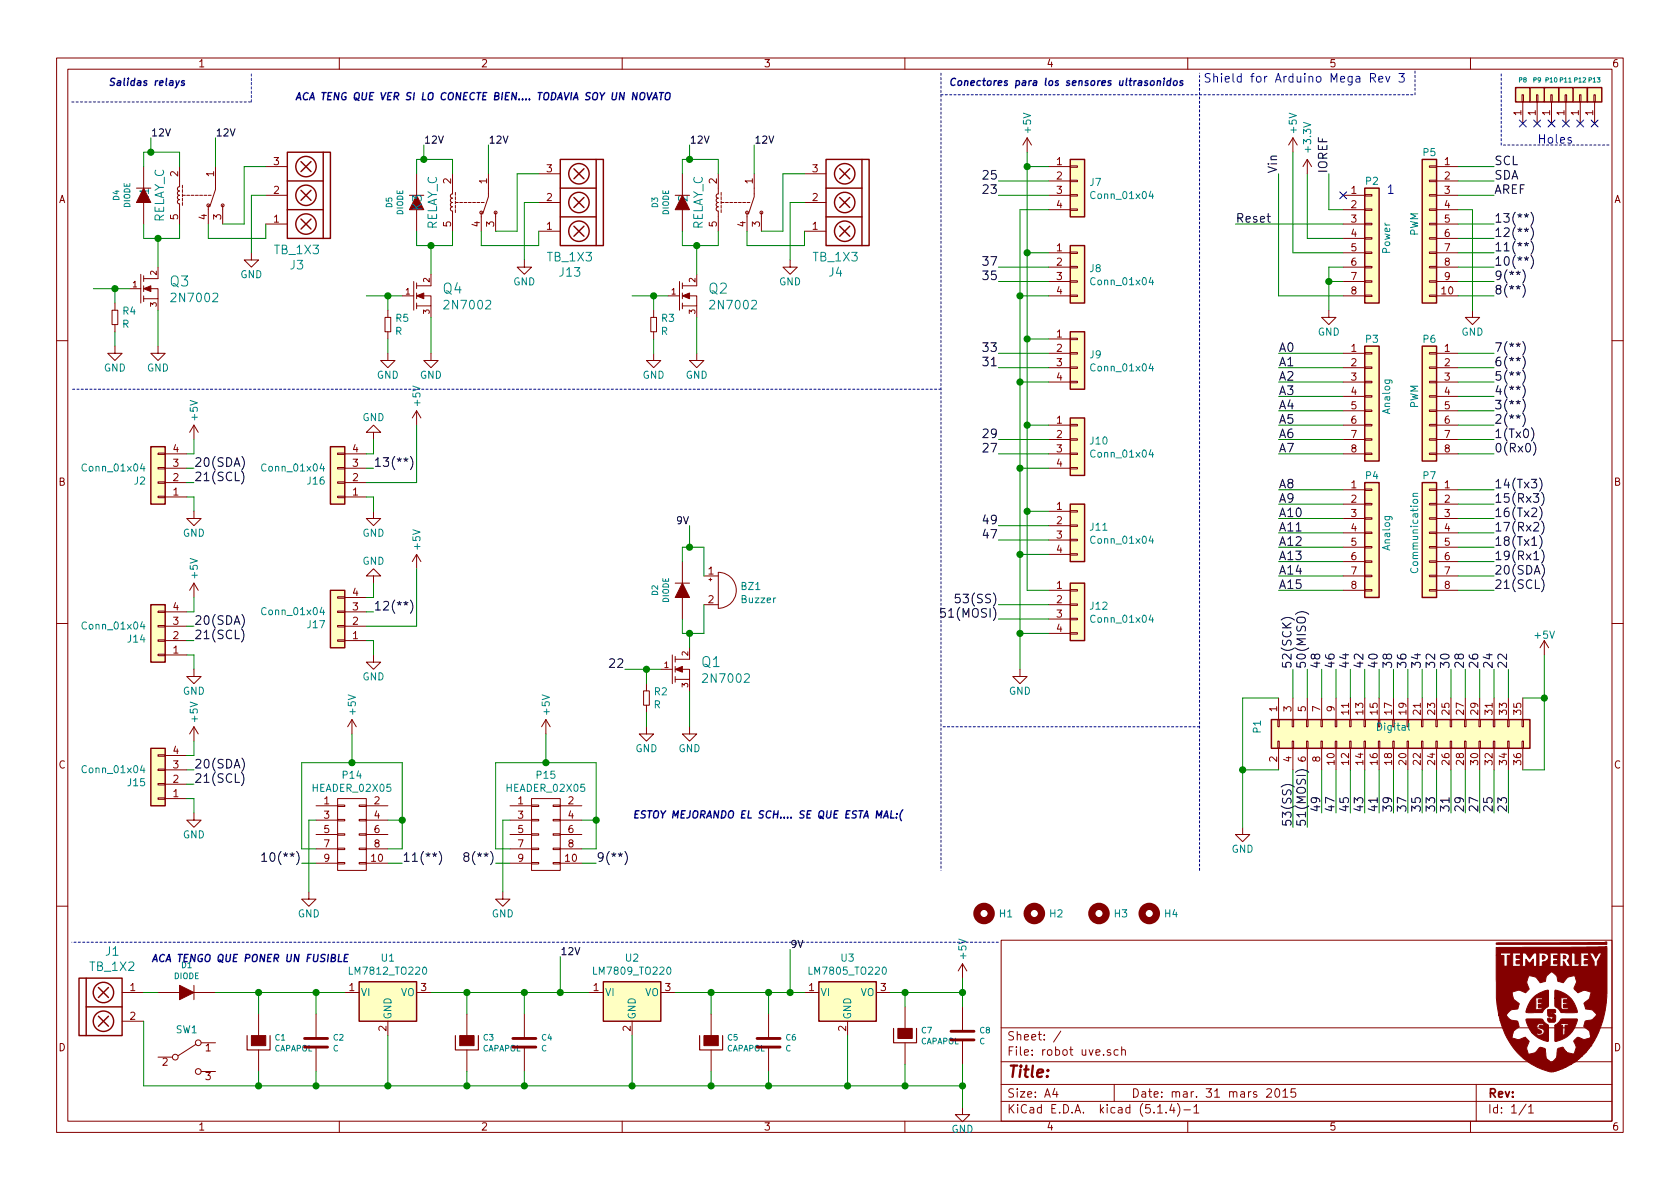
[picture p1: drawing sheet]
<svg xmlns="http://www.w3.org/2000/svg" width="297mm" height="210mm" viewBox="0 0 297 210" stroke-linecap="round" stroke-linejoin="round" font-family="sans-serif">
<defs><g id="words">
<text font-size="2.8" fill="#840000" x="178" y="190.5">Title:</text>
<g font-size="2.5" fill="#008484">
<text x="30.1" y="50.7">Q3</text>
<text x="78.4" y="51.9">Q4</text>
<text x="125.3" y="51.9">Q2</text>
<text x="124.1" y="118">Q1</text>
</g>
<g font-size="2.1" fill="#0000c2">
<text x="212.7" y="14.6">Shield for Arduino Mega Rev 3</text>
<text x="271.8" y="25.4">Holes</text>
<text x="245.1" y="34.3">1</text>
</g>
<g font-size="2.1">
<text x="264.2" y="29.2">SCL</text>
<text x="174.2" y="34.3">23</text>
<text x="174.2" y="31.7">25</text>
<text x="225.8" y="30.7" transform="rotate(-90 225.8 30.7)">Vin</text>
<text x="234.7" y="30.7" transform="rotate(-90 234.7 30.7)">IOREF</text>
<text x="264.2" y="31.7">SDA</text>
<text x="264.2" y="34.3">AREF</text>
<text x="218.4" y="39.4">Reset</text>
<text x="264.2" y="39.4">13(**)</text>
<text x="264.2" y="41.9">12(**)</text>
<text x="174.2" y="47">37</text>
<text x="264.2" y="44.4">11(**)</text>
<text x="264.2" y="47">10(**)</text>
<text x="174.2" y="49.5">35</text>
<text x="264.2" y="49.5">9(**)</text>
<text x="264.2" y="52.1">8(**)</text>
<text x="174.2" y="62.2">33</text>
<text x="174.2" y="64.8">31</text>
<text x="226.1" y="62.2">A0</text>
<text x="226.1" y="64.8">A1</text>
<text x="264.2" y="62.2">7(**)</text>
<text x="264.2" y="64.8">6(**)</text>
<text x="226.1" y="69.8">A3</text>
<text x="226.1" y="67.3">A2</text>
<text x="264.2" y="67.3">5(**)</text>
<text x="264.2" y="69.8">4(**)</text>
<text x="174.2" y="77.5">29</text>
<text x="226.1" y="77.5">A6</text>
<text x="226.1" y="74.9">A5</text>
<text x="226.1" y="72.4">A4</text>
<text x="264.2" y="77.5">1(Tx0)</text>
<text x="264.2" y="74.9">2(**)</text>
<text x="264.2" y="72.4">3(**)</text>
<text x="34.3" y="82.5">20(SDA)</text>
<text x="66" y="82.5">13(**)</text>
<text x="174.2" y="80">27</text>
<text x="226.1" y="80">A7</text>
<text x="264.2" y="80">0(Rx0)</text>
<text x="34.3" y="85.1">21(SCL)</text>
<text x="226.1" y="88.9">A9</text>
<text x="226.1" y="86.4">A8</text>
<text x="264.2" y="88.9">15(Rx3)</text>
<text x="264.2" y="86.4">14(Tx3)</text>
<text x="174.2" y="95.2">47</text>
<text x="174.2" y="92.7">49</text>
<text x="226.1" y="91.4">A10</text>
<text x="226.1" y="94">A11</text>
<text x="264.2" y="94">17(Rx2)</text>
<text x="264.2" y="91.4">16(Tx2)</text>
<text x="226.1" y="96.5">A12</text>
<text x="226.1" y="99.1">A13</text>
<text x="226.1" y="101.6">A14</text>
<text x="264.2" y="101.6">20(SDA)</text>
<text x="264.2" y="99.1">19(Rx1)</text>
<text x="264.2" y="96.5">18(Tx1)</text>
<text x="66" y="107.9">12(**)</text>
<text x="169.9" y="106.7">53(SS)</text>
<text x="226.1" y="104.1">A15</text>
<text x="264.2" y="104.1">21(SCL)</text>
<text x="34.3" y="113">21(SCL)</text>
<text x="34.3" y="110.5">20(SDA)</text>
<text x="167.3" y="109.2">51(MOSI)</text>
<text x="108.1" y="118.1">22</text>
<text x="228.3" y="118.4" transform="rotate(-90 228.3 118.4)">52(SCK)</text>
<text x="230.9" y="118.4" transform="rotate(-90 230.9 118.4)">50(MISO)</text>
<text x="233.4" y="118.4" transform="rotate(-90 233.4 118.4)">48</text>
<text x="236" y="118.4" transform="rotate(-90 236 118.4)">46</text>
<text x="238.5" y="118.4" transform="rotate(-90 238.5 118.4)">44</text>
<text x="241" y="118.4" transform="rotate(-90 241 118.4)">42</text>
<text x="243.6" y="118.4" transform="rotate(-90 243.6 118.4)">40</text>
<text x="246.1" y="118.4" transform="rotate(-90 246.1 118.4)">38</text>
<text x="248.7" y="118.4" transform="rotate(-90 248.7 118.4)">36</text>
<text x="251.2" y="118.4" transform="rotate(-90 251.2 118.4)">34</text>
<text x="253.7" y="118.4" transform="rotate(-90 253.7 118.4)">32</text>
<text x="256.3" y="118.4" transform="rotate(-90 256.3 118.4)">30</text>
<text x="258.8" y="118.4" transform="rotate(-90 258.8 118.4)">28</text>
<text x="261.4" y="118.4" transform="rotate(-90 261.4 118.4)">26</text>
<text x="263.9" y="118.4" transform="rotate(-90 263.9 118.4)">24</text>
<text x="266.4" y="118.4" transform="rotate(-90 266.4 118.4)">22</text>
<text x="34.3" y="135.9">20(SDA)</text>
<text x="34.3" y="138.4">21(SCL)</text>
<text x="233.4" y="143.8" transform="rotate(-90 233.4 143.8)">49</text>
<text x="236" y="143.8" transform="rotate(-90 236 143.8)">47</text>
<text x="238.5" y="143.8" transform="rotate(-90 238.5 143.8)">45</text>
<text x="241" y="143.8" transform="rotate(-90 241 143.8)">43</text>
<text x="243.6" y="143.8" transform="rotate(-90 243.6 143.8)">41</text>
<text x="246.1" y="143.8" transform="rotate(-90 246.1 143.8)">39</text>
<text x="248.7" y="143.8" transform="rotate(-90 248.7 143.8)">37</text>
<text x="251.2" y="143.8" transform="rotate(-90 251.2 143.8)">35</text>
<text x="253.7" y="143.8" transform="rotate(-90 253.7 143.8)">33</text>
<text x="256.3" y="143.8" transform="rotate(-90 256.3 143.8)">31</text>
<text x="258.8" y="143.8" transform="rotate(-90 258.8 143.8)">29</text>
<text x="261.4" y="143.8" transform="rotate(-90 261.4 143.8)">27</text>
<text x="263.9" y="143.8" transform="rotate(-90 263.9 143.8)">25</text>
<text x="266.4" y="143.8" transform="rotate(-90 266.4 143.8)">23</text>
<text x="228.3" y="146.3" transform="rotate(-90 228.3 146.3)">53(SS)</text>
<text x="230.9" y="146.3" transform="rotate(-90 230.9 146.3)">51(MOSI)</text>
<text x="47.9" y="152.4">10(**)</text>
<text x="71.1" y="152.4">11(**)</text>
<text x="83.4" y="152.4">8(**)</text>
<text x="105.4" y="152.4">9(**)</text>
</g>
<g font-size="2.1" fill="#840000">
<text x="26.3" y="35.9" transform="rotate(-90 26.3 35.9)">K1</text>
<text x="121.6" y="37.2" transform="rotate(-90 121.6 37.2)">K2</text>
<text x="178" y="184">Sheet: /</text>
<text x="178" y="186.7">File: robot uve.sch</text>
<text x="178" y="196.9">KiCad E.D.A. kicad (5.1.4)-1</text>
<text x="178" y="194.1">Size: A4</text>
<text x="200" y="194.1">Date: mar. 31 mars 2015</text>
<text x="263" y="194.1">Rev:</text>
<text x="263" y="196.9">Id: 1/1</text>
</g>
<g font-size="2.1" fill="#008484">
<text x="29" y="39.5" transform="rotate(-90 29 39.5)">RELAY_C</text>
<text x="74.6" y="37.2" transform="rotate(-90 74.6 37.2)">K3</text>
<text x="77.3" y="40.8" transform="rotate(-90 77.3 40.8)">RELAY_C</text>
<text x="124.3" y="40.8" transform="rotate(-90 124.3 40.8)">RELAY_C</text>
<text x="48.6" y="45">TB_1X3</text>
<text x="51.3" y="47.6">J3</text>
<text x="96.9" y="46.2">TB_1X3</text>
<text x="143.9" y="46.2">TB_1X3</text>
<text x="30.7" y="53.4">2N7002</text>
<text x="99" y="48.9">J13</text>
<text x="146.6" y="48.9">J4</text>
<text x="78.9" y="54.7">2N7002</text>
<text x="125.9" y="54.7">2N7002</text>
<text x="124.7" y="120.7">2N7002</text>
<text x="16" y="171.7">TB_1X2</text>
<text x="18.7" y="169">J1</text>
</g>
<g font-size="1.8" fill="#840000">
<text x="35" y="11.9">1</text>
<text x="85" y="11.9">2</text>
<text x="135" y="11.9">3</text>
<text x="185" y="11.9">4</text>
<text x="235" y="11.9">5</text>
<text x="285" y="11.9">6</text>
<text x="269" y="20.4" transform="rotate(-90 269 20.4)">1</text>
<text x="271.5" y="20.4" transform="rotate(-90 271.5 20.4)">1</text>
<text x="274.1" y="20.4" transform="rotate(-90 274.1 20.4)">1</text>
<text x="276.6" y="20.4" transform="rotate(-90 276.6 20.4)">1</text>
<text x="279.1" y="20.4" transform="rotate(-90 279.1 20.4)">1</text>
<text x="281.7" y="20.4" transform="rotate(-90 281.7 20.4)">1</text>
<text x="48.4" y="29.2">3</text>
<text x="186.8" y="29.2">1</text>
<text x="255.4" y="29.2">1</text>
<text x="10.4" y="35.9">A</text>
<text x="31.5" y="31.2" transform="rotate(-90 31.5 31.2)">2</text>
<text x="37.8" y="31.2" transform="rotate(-90 37.8 31.2)">1</text>
<text x="48.4" y="34.3">2</text>
<text x="79.8" y="32.5" transform="rotate(-90 79.8 32.5)">2</text>
<text x="86.1" y="32.5" transform="rotate(-90 86.1 32.5)">1</text>
<text x="96.7" y="35.6">2</text>
<text x="96.7" y="30.5">3</text>
<text x="126.7" y="32.5" transform="rotate(-90 126.7 32.5)">2</text>
<text x="133.1" y="32.5" transform="rotate(-90 133.1 32.5)">1</text>
<text x="143.7" y="35.6">2</text>
<text x="143.7" y="30.5">3</text>
<text x="186.8" y="31.7">2</text>
<text x="186.8" y="34.3">3</text>
<text x="238.9" y="34.3">1</text>
<text x="255.4" y="31.7">2</text>
<text x="255.4" y="34.3">3</text>
<text x="285.4" y="35.9">A</text>
<text x="31.5" y="38.8" transform="rotate(-90 31.5 38.8)">5</text>
<text x="36.6" y="38.8" transform="rotate(-90 36.6 38.8)">4</text>
<text x="39.1" y="38.8" transform="rotate(-90 39.1 38.8)">3</text>
<text x="48.4" y="39.4">1</text>
<text x="79.8" y="40.1" transform="rotate(-90 79.8 40.1)">5</text>
<text x="84.8" y="40.1" transform="rotate(-90 84.8 40.1)">4</text>
<text x="87.4" y="40.1" transform="rotate(-90 87.4 40.1)">3</text>
<text x="96.7" y="40.6">1</text>
<text x="126.7" y="40.1" transform="rotate(-90 126.7 40.1)">5</text>
<text x="131.8" y="40.1" transform="rotate(-90 131.8 40.1)">4</text>
<text x="134.4" y="40.1" transform="rotate(-90 134.4 40.1)">3</text>
<text x="143.7" y="40.6">1</text>
<text x="186.8" y="36.8">4</text>
<text x="238.9" y="36.8">2</text>
<text x="238.9" y="39.4">3</text>
<text x="238.9" y="41.9">4</text>
<text x="255.4" y="36.8">4</text>
<text x="255.4" y="39.4">5</text>
<text x="255.4" y="41.9">6</text>
<text x="186.8" y="44.4">1</text>
<text x="186.8" y="47">2</text>
<text x="238.9" y="44.4">5</text>
<text x="238.9" y="47">6</text>
<text x="255.4" y="44.4">7</text>
<text x="255.4" y="47">8</text>
<text x="186.8" y="49.5">3</text>
<text x="186.8" y="52.1">4</text>
<text x="238.9" y="49.5">7</text>
<text x="238.9" y="52.1">8</text>
<text x="254.9" y="52.1">10</text>
<text x="255.4" y="49.5">9</text>
<text x="186.8" y="59.7">1</text>
<text x="186.8" y="62.2">2</text>
<text x="186.8" y="64.8">3</text>
<text x="238.9" y="62.2">1</text>
<text x="238.9" y="64.8">2</text>
<text x="255.4" y="62.2">1</text>
<text x="255.4" y="64.8">2</text>
<text x="186.8" y="67.3">4</text>
<text x="238.9" y="67.3">3</text>
<text x="238.9" y="69.8">4</text>
<text x="255.4" y="67.3">3</text>
<text x="255.4" y="69.8">4</text>
<text x="186.8" y="74.9">1</text>
<text x="186.8" y="77.5">2</text>
<text x="238.9" y="72.4">5</text>
<text x="238.9" y="74.9">6</text>
<text x="238.9" y="77.5">7</text>
<text x="255.4" y="72.4">5</text>
<text x="255.4" y="74.9">6</text>
<text x="255.4" y="77.5">7</text>
<text x="30.6" y="82.5">3</text>
<text x="30.6" y="80">4</text>
<text x="62.4" y="82.5">3</text>
<text x="62.4" y="80">4</text>
<text x="186.8" y="80">3</text>
<text x="186.8" y="82.5">4</text>
<text x="238.9" y="80">8</text>
<text x="255.4" y="80">8</text>
<text x="10.4" y="85.9">B</text>
<text x="30.6" y="87.6">1</text>
<text x="30.6" y="85.1">2</text>
<text x="62.4" y="87.6">1</text>
<text x="62.4" y="85.1">2</text>
<text x="238.9" y="86.4">1</text>
<text x="238.9" y="88.9">2</text>
<text x="255.4" y="86.4">1</text>
<text x="255.4" y="88.9">2</text>
<text x="285.4" y="85.9">B</text>
<text x="186.8" y="90.2">1</text>
<text x="186.8" y="92.7">2</text>
<text x="186.8" y="95.2">3</text>
<text x="238.9" y="91.4">3</text>
<text x="238.9" y="94">4</text>
<text x="255.4" y="91.4">3</text>
<text x="255.4" y="94">4</text>
<text x="125.2" y="101.6">1</text>
<text x="186.8" y="97.8">4</text>
<text x="238.9" y="96.5">5</text>
<text x="238.9" y="99.1">6</text>
<text x="238.9" y="101.6">7</text>
<text x="255.4" y="96.5">5</text>
<text x="255.4" y="99.1">6</text>
<text x="255.4" y="101.6">7</text>
<text x="30.6" y="107.9">4</text>
<text x="62.4" y="107.9">3</text>
<text x="62.4" y="105.4">4</text>
<text x="125.2" y="106.7">2</text>
<text x="186.8" y="104.1">1</text>
<text x="186.8" y="106.7">2</text>
<text x="238.9" y="104.1">8</text>
<text x="255.4" y="104.1">8</text>
<text x="30.6" y="113">2</text>
<text x="30.6" y="110.5">3</text>
<text x="62.4" y="113">1</text>
<text x="62.4" y="110.5">2</text>
<text x="186.8" y="109.2">3</text>
<text x="186.8" y="111.8">4</text>
<text x="30.6" y="115.6">1</text>
<text x="225.8" y="125.8" transform="rotate(-90 225.8 125.8)">1</text>
<text x="228.3" y="125.8" transform="rotate(-90 228.3 125.8)">3</text>
<text x="230.9" y="125.8" transform="rotate(-90 230.9 125.8)">5</text>
<text x="233.4" y="125.8" transform="rotate(-90 233.4 125.8)">7</text>
<text x="236" y="125.8" transform="rotate(-90 236 125.8)">9</text>
<text x="238.5" y="126.3" transform="rotate(-90 238.5 126.3)">11</text>
<text x="241" y="126.3" transform="rotate(-90 241 126.3)">13</text>
<text x="243.6" y="126.3" transform="rotate(-90 243.6 126.3)">15</text>
<text x="246.1" y="126.3" transform="rotate(-90 246.1 126.3)">17</text>
<text x="248.7" y="126.3" transform="rotate(-90 248.7 126.3)">19</text>
<text x="251.2" y="126.3" transform="rotate(-90 251.2 126.3)">21</text>
<text x="253.7" y="126.3" transform="rotate(-90 253.7 126.3)">23</text>
<text x="256.3" y="126.3" transform="rotate(-90 256.3 126.3)">25</text>
<text x="258.8" y="126.3" transform="rotate(-90 258.8 126.3)">27</text>
<text x="261.4" y="126.3" transform="rotate(-90 261.4 126.3)">29</text>
<text x="263.9" y="126.3" transform="rotate(-90 263.9 126.3)">31</text>
<text x="266.4" y="126.3" transform="rotate(-90 266.4 126.3)">33</text>
<text x="269" y="126.3" transform="rotate(-90 269 126.3)">35</text>
<text x="10.4" y="135.9">C</text>
<text x="30.6" y="135.9">3</text>
<text x="30.6" y="133.3">4</text>
<text x="225.8" y="134.7" transform="rotate(-90 225.8 134.7)">2</text>
<text x="228.3" y="134.7" transform="rotate(-90 228.3 134.7)">4</text>
<text x="230.9" y="134.7" transform="rotate(-90 230.9 134.7)">6</text>
<text x="233.4" y="134.7" transform="rotate(-90 233.4 134.7)">8</text>
<text x="236" y="135.2" transform="rotate(-90 236 135.2)">10</text>
<text x="238.5" y="135.2" transform="rotate(-90 238.5 135.2)">12</text>
<text x="241" y="135.2" transform="rotate(-90 241 135.2)">14</text>
<text x="243.6" y="135.2" transform="rotate(-90 243.6 135.2)">16</text>
<text x="246.1" y="135.2" transform="rotate(-90 246.1 135.2)">18</text>
<text x="248.7" y="135.2" transform="rotate(-90 248.7 135.2)">20</text>
<text x="251.2" y="135.2" transform="rotate(-90 251.2 135.2)">22</text>
<text x="253.7" y="135.2" transform="rotate(-90 253.7 135.2)">24</text>
<text x="256.3" y="135.2" transform="rotate(-90 256.3 135.2)">26</text>
<text x="258.8" y="135.2" transform="rotate(-90 258.8 135.2)">28</text>
<text x="261.4" y="135.2" transform="rotate(-90 261.4 135.2)">30</text>
<text x="263.9" y="135.2" transform="rotate(-90 263.9 135.2)">32</text>
<text x="266.4" y="135.2" transform="rotate(-90 266.4 135.2)">34</text>
<text x="269" y="135.2" transform="rotate(-90 269 135.2)">36</text>
<text x="285.4" y="135.9">C</text>
<text x="30.6" y="141">1</text>
<text x="30.6" y="138.4">2</text>
<text x="57.3" y="142.2">1</text>
<text x="66.2" y="142.2">2</text>
<text x="91.6" y="142.2">1</text>
<text x="100.5" y="142.2">2</text>
<text x="57.3" y="144.8">3</text>
<text x="57.3" y="147.3">5</text>
<text x="57.3" y="149.9">7</text>
<text x="66.2" y="144.8">4</text>
<text x="66.2" y="147.3">6</text>
<text x="66.2" y="149.9">8</text>
<text x="91.6" y="144.8">3</text>
<text x="91.6" y="147.3">5</text>
<text x="91.6" y="149.9">7</text>
<text x="100.5" y="144.8">4</text>
<text x="100.5" y="147.3">6</text>
<text x="100.5" y="149.9">8</text>
<text x="57.3" y="152.4">9</text>
<text x="65.7" y="152.4">10</text>
<text x="91.6" y="152.4">9</text>
<text x="100" y="152.4">10</text>
<text x="23" y="175.3">1</text>
<text x="61.7" y="175.3">1</text>
<text x="74.4" y="175.3">3</text>
<text x="104.9" y="175.3">1</text>
<text x="117.6" y="175.3">3</text>
<text x="143" y="175.3">1</text>
<text x="155.7" y="175.3">3</text>
<text x="10.4" y="185.9">D</text>
<text x="23" y="180.3">2</text>
<text x="36.3" y="185.9">1</text>
<text x="68.3" y="182.3" transform="rotate(-90 68.3 182.3)">2</text>
<text x="111.5" y="182.3" transform="rotate(-90 111.5 182.3)">2</text>
<text x="149.6" y="182.3" transform="rotate(-90 149.6 182.3)">2</text>
<text x="285.4" y="185.9">D</text>
<text x="28.7" y="188.5">2</text>
<text x="36.3" y="191">3</text>
<text x="35" y="199.9">1</text>
<text x="85" y="199.9">2</text>
<text x="135" y="199.9">3</text>
<text x="185" y="199.9">4</text>
<text x="235" y="199.9">5</text>
<text x="285" y="199.9">6</text>
</g>
<g font-size="1.8" fill="#0000c2">
<text x="19" y="15.2">Salidas relays</text>
<text x="52.1" y="17.7">ACA TENG QUE VER SI LO CONECTE BIEN.... TODAVIA SOY UN NOVATO</text>
<text x="167.6" y="15.2">Conectores para los sensores ultrasonidos</text>
<text x="111.8" y="144.7">ESTOY MEJORANDO EL SCH.... SE QUE ESTA MAL:(</text>
<text x="26.7" y="170.1">ACA TENGO QUE PONER UN FUSIBLE</text>
</g>
<g font-size="1.8" fill="#008484">
<text x="182.3" y="23.4" transform="rotate(-90 182.3 23.4)">+5V</text>
<text x="229.3" y="23.4" transform="rotate(-90 229.3 23.4)">+5V</text>
<text x="231.8" y="26.7" transform="rotate(-90 231.8 26.7)">+3.3V</text>
<text x="251.7" y="27.6">P5</text>
<text x="192.7" y="32.9">J7</text>
<text x="193.2" y="35.2">Conn_01x04</text>
<text x="241.5" y="32.7">P2</text>
<text x="250.7" y="41.8" transform="rotate(-90 250.7 41.8)">PWM</text>
<text x="245.8" y="44.8" transform="rotate(-90 245.8 44.8)">Power</text>
<text x="42.5" y="49.2">GND</text>
<text x="90.8" y="50.5">GND</text>
<text x="137.7" y="50.5">GND</text>
<text x="192.7" y="48.1">J8</text>
<text x="193.2" y="50.4">Conn_01x04</text>
<text x="21.6" y="58">R</text>
<text x="21.7" y="55.6">R4</text>
<text x="69.9" y="59.2">R</text>
<text x="70" y="56.9">R5</text>
<text x="116.9" y="59.2">R</text>
<text x="117" y="56.9">R3</text>
<text x="233" y="59.4">GND</text>
<text x="258.4" y="59.4">GND</text>
<text x="18.4" y="65.7">GND</text>
<text x="26" y="65.7">GND</text>
<text x="192.7" y="63.4">J9</text>
<text x="193.2" y="65.7">Conn_01x04</text>
<text x="241.5" y="60.6">P3</text>
<text x="251.7" y="60.6">P6</text>
<text x="66.6" y="67">GND</text>
<text x="74.2" y="67">GND</text>
<text x="74.3" y="71.7" transform="rotate(-90 74.3 71.7)">+5V</text>
<text x="113.6" y="67">GND</text>
<text x="121.2" y="67">GND</text>
<text x="35" y="74.2" transform="rotate(-90 35 74.2)">+5V</text>
<text x="64.1" y="74.5">GND</text>
<text x="245.8" y="73.1" transform="rotate(-90 245.8 73.1)">Analog</text>
<text x="250.7" y="72.3" transform="rotate(-90 250.7 72.3)">PWM</text>
<text x="14.8" y="83.4">Conn_01x04</text>
<text x="46.6" y="83.4">Conn_01x04</text>
<text x="192.8" y="78.6">J10</text>
<text x="193.2" y="80.9">Conn_01x04</text>
<text x="23.8" y="85.7">J2</text>
<text x="54.4" y="85.7">J16</text>
<text x="241.5" y="84.8">P4</text>
<text x="251.7" y="84.8">P7</text>
<text x="32.3" y="94.9">GND</text>
<text x="64.1" y="94.9">GND</text>
<text x="192.8" y="93.8">J11</text>
<text x="64.1" y="99.9">GND</text>
<text x="74.3" y="97.1" transform="rotate(-90 74.3 97.1)">+5V</text>
<text x="193.2" y="96.2">Conn_01x04</text>
<text x="245.8" y="97.2" transform="rotate(-90 245.8 97.2)">Analog</text>
<text x="250.7" y="100.9" transform="rotate(-90 250.7 100.9)">Communication</text>
<text x="35" y="102.2" transform="rotate(-90 35 102.2)">+5V</text>
<text x="131.1" y="104.3">BZ1</text>
<text x="131.2" y="106.6">Buzzer</text>
<text x="192.8" y="107.8">J12</text>
<text x="14.8" y="111.3">Conn_01x04</text>
<text x="22.7" y="113.6">J14</text>
<text x="46.6" y="108.8">Conn_01x04</text>
<text x="54.4" y="111.1">J17</text>
<text x="193.2" y="110.1">Conn_01x04</text>
<text x="271.4" y="112.9">+5V</text>
<text x="32.3" y="122.9">GND</text>
<text x="64.1" y="120.3">GND</text>
<text x="115.6" y="125.3">R</text>
<text x="115.7" y="123">R2</text>
<text x="178.4" y="122.9">GND</text>
<text x="35" y="127.6" transform="rotate(-90 35 127.6)">+5V</text>
<text x="62.9" y="126.3" transform="rotate(-90 62.9 126.3)">+5V</text>
<text x="97.2" y="126.3" transform="rotate(-90 97.2 126.3)">+5V</text>
<text x="222.9" y="129.6" transform="rotate(-90 222.9 129.6)">P1</text>
<text x="243.7" y="129.2">Digital</text>
<text x="14.8" y="136.7">Conn_01x04</text>
<text x="60.7" y="137.7">P14</text>
<text x="94.9" y="137.7">P15</text>
<text x="112.3" y="133">GND</text>
<text x="120" y="133">GND</text>
<text x="22.7" y="139">J15</text>
<text x="55.4" y="140">HEADER_02X05</text>
<text x="89.7" y="140">HEADER_02X05</text>
<text x="32.3" y="148.3">GND</text>
<text x="217.8" y="150.8">GND</text>
<text x="52.7" y="162.2">GND</text>
<text x="86.9" y="162.2">GND</text>
<text x="176.8" y="162.2">H1</text>
<text x="185.6" y="162.2">H2</text>
<text x="197.1" y="162.2">H3</text>
<text x="206" y="162.2">H4</text>
<text x="62.2" y="172.4">LM7812_TO220</text>
<text x="67.5" y="170">U1</text>
<text x="105.3" y="172.4">LM7809_TO220</text>
<text x="110.6" y="170">U2</text>
<text x="143.4" y="172.4">LM7805_TO220</text>
<text x="148.7" y="170">U3</text>
<text x="170.9" y="169.5" transform="rotate(-90 170.9 169.5)">+5V</text>
<text x="63.8" y="176.1">VI</text>
<text x="70.8" y="176.1">VO</text>
<text x="106.9" y="176.1">VI</text>
<text x="114" y="176.1">VO</text>
<text x="145" y="176.1">VI</text>
<text x="152.1" y="176.1">VO</text>
<text x="31.1" y="182.7">SW1</text>
<text x="69.2" y="180.3" transform="rotate(-90 69.2 180.3)">GND</text>
<text x="112.4" y="180.3" transform="rotate(-90 112.4 180.3)">GND</text>
<text x="150.5" y="180.3" transform="rotate(-90 150.5 180.3)">GND</text>
<text x="168.2" y="200.3">GND</text>
</g>
<g font-size="1.8">
<text x="26.7" y="24.1">12V</text>
<text x="38.1" y="24.1">12V</text>
<text x="74.9" y="25.4">12V</text>
<text x="86.4" y="25.4">12V</text>
<text x="121.9" y="25.4">12V</text>
<text x="133.3" y="25.4">12V</text>
<text x="119.8" y="92.7">9V</text>
<text x="139.7" y="167.6">9V</text>
<text x="99.1" y="168.9">12V</text>
</g>
<g font-size="1.4" fill="#008484">
<text x="21.1" y="35.4" transform="rotate(-90 21.1 35.4)">D4</text>
<text x="23" y="36.7" transform="rotate(-90 23 36.7)">DIODE</text>
<text x="69.3" y="36.7" transform="rotate(-90 69.3 36.7)">D5</text>
<text x="71.3" y="38" transform="rotate(-90 71.3 38)">DIODE</text>
<text x="116.3" y="36.7" transform="rotate(-90 116.3 36.7)">D3</text>
<text x="118.3" y="38" transform="rotate(-90 118.3 38)">DIODE</text>
<text x="116.3" y="105.3" transform="rotate(-90 116.3 105.3)">D2</text>
<text x="118.3" y="106.6" transform="rotate(-90 118.3 106.6)">DIODE</text>
<text x="30.8" y="173.1">DIODE</text>
<text x="32.1" y="171.2">D1</text>
<text x="48.4" y="185.9">CAPAPOL</text>
<text x="48.7" y="184">C1</text>
<text x="58.9" y="185.9">C</text>
<text x="59" y="184">C2</text>
<text x="85.3" y="185.9">CAPAPOL</text>
<text x="85.5" y="184">C3</text>
<text x="95.7" y="185.9">C</text>
<text x="95.8" y="184">C4</text>
<text x="128.4" y="185.9">CAPAPOL</text>
<text x="128.7" y="184">C5</text>
<text x="138.9" y="185.9">C</text>
<text x="139" y="184">C6</text>
<text x="162.7" y="184.7">CAPAPOL</text>
<text x="163" y="182.7">C7</text>
<text x="173.2" y="184.7">C</text>
<text x="173.3" y="182.7">C8</text>
</g>
<g font-size="1.4" fill="#840000">
<text x="23.5" y="50.8">1</text>
<text x="27.7" y="48.6" transform="rotate(-90 27.7 48.6)">2</text>
<text x="71.8" y="52.1">1</text>
<text x="75.9" y="49.9" transform="rotate(-90 75.9 49.9)">2</text>
<text x="118.7" y="52.1">1</text>
<text x="122.9" y="49.9" transform="rotate(-90 122.9 49.9)">2</text>
<text x="27.7" y="54.2" transform="rotate(-90 27.7 54.2)">3</text>
<text x="75.9" y="55.5" transform="rotate(-90 75.9 55.5)">3</text>
<text x="122.9" y="55.5" transform="rotate(-90 122.9 55.5)">3</text>
<text x="117.5" y="118.1">1</text>
<text x="121.7" y="115.9" transform="rotate(-90 121.7 115.9)">2</text>
<text x="121.7" y="121.5" transform="rotate(-90 121.7 121.5)">3</text>
</g>
<g font-size="1.1" fill="#008484">
<text x="268.6" y="14.5">P8</text>
<text x="271.1" y="14.5">P9</text>
<text x="273.3" y="14.5">P10 P11 P12 P13</text>
</g>
</g></defs>
<g fill="none" stroke="#840000" stroke-width=".18">
<path d="M10 10.3h277v189.9h-277zM12 12.2h273v186.1h-273zM60 10.3v1.9M110 10.3v1.9M160 10.3v1.9M210 10.3v1.9M260 10.3v1.9M269.1 16.8h.3v1.2h-.3zM269.2 18v3.8M271.7 16.8h.2v1.2h-.2zM271.8 18v3.8M274.2 16.8h.2v1.2h-.2z"/>
<path d="M274.3 18v3.8M276.7 16.8h.3v1.2h-.3zM276.9 18v3.8M279.3 16.8h.2v1.2h-.2zM279.4 18v3.8M281.8 16.8h.3v1.2h-.3zM281.9 18v3.8M25.4 29.5v3.8M25.4 35.8v3.8M31.7 29.5v3.5l-.2 .1-.1 .2 .1 .4 .2 .1-.2 .1-.1 .2 .1 .3 .2 .1-.2 .1-.1 .2 .1 .4 .2 .1-.2 .1-.1 .2 .1 .4 .2 .1v3.5M32.3 32.8v.5M32.3 33.5v.5"/>
<path d="M32.3 34.3v.5M32.3 34.5h.5M32.3 35v.6M32.3 35.8v.5M33 34.5h.5M33.8 34.5h.5M34.5 34.5h.6M35.3 34.5h.5M36.1 34.5h.5M36.8 34.5h.5M36.8 36.3v3.3M38.1 29.5v4l-1 3.1"/>
<path d="M39.4 36.3v3.3M47 29.5h3.8M47 34.5h3.8M47 39.6h3.8M73.7 30.7v3.8M73.7 37.1v3.8M80 30.7v3.6l-.3 .1-.1 .2 .1 .3 .3 .1-.3 .1-.1 .3 .1 .3 .3 .1-.3 .1-.1 .2 .1 .4 .3 .1-.3 .1-.1 .2 .1 .3 .3 .1v3.6M80.5 34v.5M80.5 34.8v.5M80.5 35.6v.5M80.5 35.8h.5M80.5 36.3v.5"/>
<path d="M80.5 37.1v.5M81.3 35.8h.5M82 35.8h.5M82.8 35.8h.5M83.6 35.8h.5M84.3 35.8h.5M85.1 35.8h.5M85.1 37.6v3.3M86.4 30.7v4.1l-1.1 3M87.6 37.6v3.3M95.2 35.8h3.9M95.2 30.7h3.9"/>
<path d="M120.6 30.7v3.8M120.6 37.1v3.8M127 30.7v3.6l-.3 .1-.1 .2 .1 .3 .3 .1-.3 .1-.1 .3 .1 .3 .3 .1-.3 .1-.1 .2 .1 .4 .3 .1-.3 .1-.1 .2 .1 .3 .3 .1v3.6M127.5 34v.5M127.5 34.8v.5M127.5 35.6v.5M127.5 35.8h.5M127.5 36.3v.5M127.5 37.1v.5M128.3 35.8h.5M129 35.8h.5M129.8 35.8h.5"/>
<path d="M130.6 35.8h.5M131.3 35.8h.5M132.1 35.8h.5M132.1 37.6v3.3M133.3 30.7v4.1l-1 3M134.6 37.6v3.3M142.2 35.8h3.8M142.2 30.7h3.8M181.6 24.4l-.8 1.2M181.6 24.4v2.5M181.6 24.4l.8 1.2M185.4 29.5h3.8"/>
<path d="M185.4 32h3.8M185.4 34.5h3.8M185.4 37.1h3.8M189.2 37h1.3v.2h-1.3zM189.2 34.4h1.3v.3h-1.3zM189.2 31.9h1.3v.2h-1.3zM189.2 29.3h1.3v.3h-1.3zM228.6 24.4l-.8 1.2M228.6 24.4v2.5M228.6 24.4l.8 1.2M231.1 28.2l-.7 1.3M231.1 28.2v2.5"/>
<path d="M231.1 28.2l.8 1.3M237.5 34.5h3.8M237.5 37.1h3.8M237.5 39.6h3.8M241.3 39.5h1.3v.2h-1.3zM241.3 37h1.3v.2h-1.3zM241.3 34.4h1.3v.3h-1.3zM252.7 39.5h1.3v.2h-1.3zM252.7 37h1.3v.2h-1.3zM252.7 34.4h1.3v.3h-1.3zM252.7 31.9h1.3v.2h-1.3zM252.7 29.3h1.3v.3h-1.3z"/>
<path d="M254 29.5h3.8M254 32h3.8M254 34.5h3.8M254 37.1h3.8M254 39.6h3.8M19.8 54.9h1v2.5h-1zM20.3 53.6v1.3M20.3 57.4v1.3M22.9 51h2M26.7 51h1.2v1.8h-2.5M27.9 47.2v2.1h-2.5M27.9 52.8v2.1"/>
<path d="M44.4 44.7v1.3h1.3l-1.3 1.2-1.2-1.2h1.2M68.1 56.1h1v2.6h-1zM68.6 54.9v1.2M68.6 58.7v1.2M71.1 52.3h2.1M74.9 52.3h1.3v1.8h-2.5M76.2 48.5v2h-2.5M76.2 54.1v2M92.7 46v1.2h1.3l-1.3 1.3-1.3-1.3h1.3M95.2 40.9h3.9M115.1 56.1h1v2.6h-1zM115.6 54.9v1.2"/>
<path d="M115.6 58.7v1.2M118.1 52.3h2M121.9 52.3h1.3v1.8h-2.6M123.2 48.5v2h-2.6M123.2 54.1v2M139.7 46v1.2h1.3l-1.3 1.3-1.3-1.3h1.3M142.2 40.9h3.8M185.4 52.3h3.8M185.4 44.7h3.8M185.4 47.2h3.8M185.4 49.8h3.8M185.4 59.9h3.8"/>
<path d="M189.2 59.8h1.3v.3h-1.3zM189.2 52.2h1.3v.2h-1.3zM189.2 49.7h1.3v.2h-1.3zM189.2 47.1h1.3v.3h-1.3zM189.2 44.6h1.3v.2h-1.3zM234.9 54.9v1.2h1.3l-1.3 1.3-1.2-1.3h1.2M237.5 52.3h3.8M237.5 42.2h3.8M237.5 44.7h3.8M237.5 47.2h3.8M237.5 49.8h3.8M241.3 52.2h1.3v.2h-1.3z"/>
<path d="M241.3 49.7h1.3v.2h-1.3zM241.3 47.1h1.3v.3h-1.3zM241.3 44.6h1.3v.2h-1.3zM241.3 42h1.3v.3h-1.3zM252.7 52.2h1.3v.2h-1.3zM252.7 49.7h1.3v.2h-1.3zM252.7 47.1h1.3v.3h-1.3zM252.7 44.6h1.3v.2h-1.3zM252.7 42h1.3v.3h-1.3zM254 52.3h3.8M254 42.2h3.8M254 44.7h3.8"/>
<path d="M254 47.2h3.8M254 49.8h3.8M260.3 54.9v1.2h1.3l-1.3 1.3-1.2-1.3h1.2M10 60.2h2M20.3 61.2v1.3h1.3l-1.3 1.2-1.3-1.2h1.3M27.9 61.2v1.3h1.3l-1.3 1.2-1.2-1.2h1.2M34.3 75.2v2.5M34.3 75.2l-.8 1.2M34.3 75.2l.8 1.2M66 76.4h1.3l-1.3-1.2-1.2 1.2h1.2v1.3M68.6 62.5v1.2h1.2l-1.2 1.3-1.3-1.3h1.3M73.7 72.6l-.8 1.3"/>
<path d="M73.7 72.6v2.6M73.7 72.6l.7 1.3M76.2 62.5v1.2h1.3l-1.3 1.3-1.3-1.3h1.3M115.6 62.5v1.2h1.2l-1.2 1.3-1.3-1.3h1.3M123.2 62.5v1.2h1.3l-1.3 1.3-1.3-1.3h1.3M185.4 62.5h3.8M185.4 65h3.8M185.4 67.6h3.8M185.4 75.2h3.8M185.4 77.7h3.8M189.2 67.4h1.3v.3h-1.3zM189.2 64.9h1.3v.2h-1.3z"/>
<path d="M189.2 62.4h1.3v.2h-1.3zM189.2 77.6h1.3v.2h-1.3zM189.2 75.1h1.3v.2h-1.3zM237.5 62.5h3.8M237.5 65h3.8M237.5 67.6h3.8M237.5 70.1h3.8M237.5 72.6h3.8M237.5 75.2h3.8M237.5 77.7h3.8M241.3 77.6h1.3v.2h-1.3zM241.3 75.1h1.3v.2h-1.3z"/>
<path d="M241.3 72.5h1.3v.3h-1.3zM241.3 70h1.3v.2h-1.3zM241.3 67.4h1.3v.3h-1.3zM241.3 64.9h1.3v.2h-1.3zM241.3 62.4h1.3v.2h-1.3zM252.7 77.6h1.3v.2h-1.3zM252.7 75.1h1.3v.2h-1.3zM252.7 72.5h1.3v.3h-1.3zM252.7 70h1.3v.2h-1.3zM252.7 67.4h1.3v.3h-1.3zM252.7 64.9h1.3v.2h-1.3zM252.7 62.4h1.3v.2h-1.3z"/>
<path d="M254 62.5h3.8M254 65h3.8M254 67.6h3.8M254 70.1h3.8M254 72.6h3.8M254 75.2h3.8M254 77.7h3.8M285 60.2h2M27.9 80.1h1.3v.3h-1.3zM27.9 82.7h1.3v.2h-1.3zM27.9 85.2h1.3v.3h-1.3zM27.9 87.8h1.3v.2h-1.3z"/>
<path d="M29.2 80.3h3.8M29.2 82.8h3.8M29.2 87.9h3.8M29.2 85.3h3.8M34.3 90.4v1.3h1.3l-1.3 1.3-1.3-1.3h1.3M59.7 80.1h1.3v.3h-1.3zM59.7 82.7h1.3v.2h-1.3zM59.7 85.2h1.3v.3h-1.3zM59.7 87.8h1.3v.2h-1.3zM61 80.3h3.8M61 82.8h3.8M61 87.9h3.8"/>
<path d="M61 85.3h3.8M66 90.4v1.3h1.3l-1.3 1.3-1.2-1.3h1.2M73.7 98v2.6M73.7 98l-.8 1.3M73.7 98l.7 1.3M120.6 99.3v3.8M185.4 80.3h3.8M185.4 82.8h3.8M185.4 90.4h3.8M185.4 93h3.8M185.4 95.5h3.8M185.4 98h3.8"/>
<path d="M189.2 82.7h1.3v.2h-1.3zM189.2 80.1h1.3v.3h-1.3zM189.2 97.9h1.3v.3h-1.3zM189.2 95.4h1.3v.2h-1.3zM189.2 92.8h1.3v.3h-1.3zM189.2 90.3h1.3v.2h-1.3zM237.5 80.3h3.8M237.5 86.6h3.8M237.5 89.1h3.8M237.5 91.7h3.8M237.5 94.2h3.8M237.5 96.8h3.8"/>
<path d="M237.5 99.3h3.8M241.3 80.1h1.3v.3h-1.3zM241.3 99.2h1.3v.2h-1.3zM241.3 96.6h1.3v.3h-1.3zM241.3 94.1h1.3v.3h-1.3zM241.3 91.6h1.3v.2h-1.3zM241.3 89h1.3v.3h-1.3zM241.3 86.5h1.3v.2h-1.3zM252.7 80.1h1.3v.3h-1.3zM252.7 99.2h1.3v.2h-1.3zM252.7 96.6h1.3v.3h-1.3zM252.7 94.1h1.3v.3h-1.3z"/>
<path d="M252.7 91.6h1.3v.2h-1.3zM252.7 89h1.3v.3h-1.3zM252.7 86.5h1.3v.2h-1.3zM254 80.3h3.8M254 86.6h3.8M254 89.1h3.8M254 91.7h3.8M254 94.2h3.8M254 96.8h3.8M254 99.3h3.8M10 110.3h2M27.9 108.1h1.3v.2h-1.3z"/>
<path d="M27.9 110.6h1.3v.3h-1.3zM27.9 113.2h1.3v.2h-1.3zM27.9 115.7h1.3v.2h-1.3zM29.2 113.3h3.8M29.2 110.7h3.8M29.2 108.2h3.8M29.2 115.8h3.8M34.3 118.4v1.2h1.3l-1.3 1.3-1.3-1.3h1.3M34.3 103.1v2.6M34.3 103.1l-.8 1.3M34.3 103.1l.8 1.3M59.7 105.5h1.3v.3h-1.3z"/>
<path d="M59.7 108.1h1.3v.2h-1.3zM59.7 110.6h1.3v.3h-1.3zM59.7 113.2h1.3v.2h-1.3zM61 113.3h3.8M61 110.7h3.8M61 108.2h3.8M61 105.7h3.8M66 115.8v1.3h1.3l-1.3 1.3-1.2-1.3h1.2M66 101.8h1.3l-1.3-1.2-1.2 1.2h1.2v1.3M116.8 118.4h2.1M119.4 103.1h2.5M120.6 118.4h1.3v1.7h-2.5"/>
<path d="M120.6 105.7v3.8M121.9 114.5v2.1h-2.5M124.5 106.9h2.5M124.5 101.8h2.5M125.3 102.5h.6M125.6 102.2v.5M127 101.2a3.2 3.2 0 0 1 3.2 3.2 3.2 3.2 0 0 1-3.2 3.2zM180.3 118.4v1.2h1.3l-1.3 1.3-1.2-1.3h1.2M185.4 104.4h3.8M185.4 106.9h3.8M185.4 109.5h3.8M185.4 112h3.8"/>
<path d="M189.2 111.9h1.3v.2h-1.3zM189.2 109.3h1.3v.3h-1.3zM189.2 106.8h1.3v.3h-1.3zM189.2 104.3h1.3v.2h-1.3zM237.5 104.4h3.8M237.5 101.8h3.8M241.3 104.3h1.3v.2h-1.3zM241.3 101.7h1.3v.3h-1.3zM252.7 104.3h1.3v.2h-1.3zM252.7 101.7h1.3v.3h-1.3zM254 104.4h3.8M254 101.8h3.8"/>
<path d="M273 113.3l-.7 1.2M273 113.3v2.5M273 113.3l.8 1.2M285 110.3h2M27.9 133.5h1.3v.2h-1.3zM27.9 136h1.3v.3h-1.3zM27.9 138.6h1.3v.2h-1.3zM29.2 138.7h3.8M29.2 136.1h3.8M29.2 133.6h3.8M34.3 128.5v2.6M34.3 128.5l-.8 1.3"/>
<path d="M34.3 128.5l.8 1.3M62.2 127.2l-.7 1.3M62.2 127.2v2.6M62.2 127.2l.8 1.3M96.5 127.2l-.7 1.3M96.5 127.2v2.6M96.5 127.2l.8 1.3M113.8 122.2h1v2.5h-1zM114.3 128.5v1.3h1.3l-1.3 1.3-1.3-1.3h1.3M114.3 120.9v1.3M114.3 124.7v1.3M121.9 128.5v1.3h1.3l-1.3 1.3-1.3-1.3h1.3"/>
<path d="M121.9 120.1v2.1M225.9 127.2h.3v1.3h-.3zM225.9 131.1h.3v1.2h-.3zM226.1 123.4v3.8M226.1 132.3v3.8M228.5 127.2h.2v1.3h-.2zM228.5 131.1h.2v1.2h-.2zM228.6 123.4v3.8M228.6 132.3v3.8M231 127.2h.3v1.3h-.3zM231 131.1h.3v1.2h-.3zM231.1 123.4v3.8"/>
<path d="M231.1 132.3v3.8M233.6 127.2h.2v1.3h-.2zM233.6 131.1h.2v1.2h-.2zM233.7 123.4v3.8M233.7 132.3v3.8M236.1 127.2h.2v1.3h-.2zM236.1 131.1h.2v1.2h-.2zM236.2 123.4v3.8M236.2 132.3v3.8M238.6 127.2h.3v1.3h-.3zM238.6 131.1h.3v1.2h-.3zM238.8 123.4v3.8"/>
<path d="M238.8 132.3v3.8M241.2 127.2h.2v1.3h-.2zM241.2 131.1h.2v1.2h-.2zM241.3 123.4v3.8M241.3 132.3v3.8M243.7 127.2h.3v1.3h-.3zM243.7 131.1h.3v1.2h-.3zM243.8 123.4v3.8M243.8 132.3v3.8M246.3 127.2h.2v1.3h-.2zM246.3 131.1h.2v1.2h-.2zM246.4 123.4v3.8"/>
<path d="M246.4 132.3v3.8M248.8 127.2h.2v1.3h-.2zM248.8 131.1h.2v1.2h-.2zM248.9 123.4v3.8M248.9 132.3v3.8M251.3 127.2h.3v1.3h-.3zM251.3 131.1h.3v1.2h-.3zM251.5 123.4v3.8M251.5 132.3v3.8M253.9 127.2h.2v1.3h-.2zM253.9 131.1h.2v1.2h-.2zM254 123.4v3.8"/>
<path d="M254 132.3v3.8M256.4 127.2h.3v1.3h-.3zM256.4 131.1h.3v1.2h-.3zM256.5 123.4v3.8M256.5 132.3v3.8M259 127.2h.2v1.3h-.2zM259 131.1h.2v1.2h-.2zM259.1 123.4v3.8M259.1 132.3v3.8M261.5 127.2h.2v1.3h-.2zM261.5 131.1h.2v1.2h-.2zM261.6 123.4v3.8"/>
<path d="M261.6 132.3v3.8M264 127.2h.3v1.3h-.3zM264 131.1h.3v1.2h-.3zM264.2 123.4v3.8M264.2 132.3v3.8M266.6 127.2h.2v1.3h-.2zM266.6 131.1h.2v1.2h-.2zM266.7 123.4v3.8M266.7 132.3v3.8M269.1 127.2h.3v1.3h-.3zM269.1 131.1h.3v1.2h-.3zM269.2 123.4v3.8"/>
<path d="M269.2 132.3v3.8M27.9 141.1h1.3v.2h-1.3zM29.2 141.2h3.8M34.3 143.8v1.2h1.3l-1.3 1.3-1.3-1.3h1.3M54.6 157.7v1.3h1.3l-1.3 1.3-1.3-1.3h1.3M55.9 142.5h3.8M55.9 152.6h3.8M55.9 145h3.8M55.9 147.6h3.8M55.9 150.1h3.8M59.7 152.5h1.3v.3h-1.3zM59.7 150h1.3v.2h-1.3z"/>
<path d="M59.7 147.4h1.3v.3h-1.3zM59.7 144.9h1.3v.3h-1.3zM59.7 142.4h1.3v.2h-1.3zM59.7 141.2h5.1v12.7h-5.1zM63.5 152.5h1.3v.3h-1.3zM63.5 150h1.3v.2h-1.3zM63.5 147.4h1.3v.3h-1.3zM63.5 144.9h1.3v.3h-1.3zM63.5 142.4h1.3v.2h-1.3zM64.8 142.5h3.8M64.8 152.6h3.8M64.8 145h3.8"/>
<path d="M64.8 147.6h3.8M64.8 150.1h3.8M88.9 157.7v1.3h1.3l-1.3 1.3-1.3-1.3h1.3M90.2 142.5h3.8M90.2 152.6h3.8M90.2 145h3.8M90.2 147.6h3.8M90.2 150.1h3.8M94 152.5h1.2v.3h-1.2zM94 150h1.2v.2h-1.2zM94 147.4h1.2v.3h-1.2zM94 144.9h1.2v.3h-1.2z"/>
<path d="M94 142.4h1.2v.2h-1.2zM94 141.2h5.1v12.7h-5.1zM97.8 152.5h1.3v.3h-1.3zM97.8 150h1.3v.2h-1.3zM97.8 147.4h1.3v.3h-1.3zM97.8 144.9h1.3v.3h-1.3zM97.8 142.4h1.3v.2h-1.3zM99.1 142.5h3.8M99.1 152.6h3.8M99.1 145h3.8M99.1 147.6h3.8M99.1 150.1h3.8"/>
<path d="M219.7 146.3v1.3h1.3l-1.3 1.2-1.3-1.2h1.3M10 160.2h2M21.6 175.5h3.8M27.9 175.5h3.8M34.3 174.2v2.6M34.3 175.5h3.8M45.7 179.3v3.8M55.9 179.3v4.3M61 175.5h2.5M73.7 175.5h2.5M82.5 179.3v3.8M92.7 179.3v4.3"/>
<path d="M104.1 175.5h2.6M116.8 175.5h2.6M125.7 179.3v3.8M135.9 179.3v4.3M142.2 175.5h2.6M154.9 175.5h2.6M160 178v3.9M170.2 170.4l-.8 1.3M170.2 170.4v2.6M170.2 178v4.4M170.2 170.4l.7 1.3M177 166.3h108v32h-108z"/>
<path d="M285 160.2h2M21.6 180.6h3.8M27.9 186.9h2.6M34.7 184.7l-3.2 2M35.6 184.4h2.5M35.6 189.5h2.5M45.7 185.7v3.8M55.9 185.2v4.3M60 198.3v1.9M68.6 180.6v2.5M82.5 185.7v3.8M92.7 185.2v4.3"/>
<path d="M110 198.3v1.9M111.8 180.6v2.5M125.7 185.7v3.8M135.9 185.2v4.3M149.9 180.6v2.5M160 198.3v1.9M160 184.4v3.8M170.2 195.8v1.3h1.2l-1.2 1.3-1.3-1.3h1.3M170.2 183.9v4.3M177 194.8h108M177 191.8h108M177 187.8h108"/>
<path d="M177 181.8h108M186.5 192.5l-.4 1h1M186.8 193v1M187.6 182.3l-1.3 2M196.3 185.7a.37 .37 0 0 0-.5 .1v.2l.5 .2 .1 .1-.2 .3-.4-.1M197 191.8v3M197.7 185.7l-.4-.1-.3 .3 .1 .6 .2 .1 .4-.1M198.3 185.7h.1a.37 .37 0 0 1 .6 .1v.8M198.3 185.1v1.5M204.7 196.8h.8M206.2 196.7v.1M207.2 195.2l-.4 1.1h.9"/>
<path d="M207.5 195.8v1M208.2 195.1a1.71 1.71 0 0 1 0 2.3M209.3 196.3h1.2M210 198.3v1.9M211.1 195.8l.4-.5v1.5M211.1 196.8h.9M224 192.7l.2-.2h.3l.3 .2v.3v.2l-.9 .8h.9M225.6 192.6l.2-.1a.8 .8 0 0 1 .5 .8 .8 .8 0 0 1-.5 .7 1 1 0 0 1-.2-1.4zM226.8 193l.5-.5v1.5M226.8 194h.9M229 192.5h-.7l-.1 .7 .3-.1 .5 .1 .1 .2-.1 .5-.2 .1-.6-.1M260 198.3v1.9"/>
<path d="M261 191.8v6.5M269.8 195.2l-1.2 2M270.3 195.8l.4-.5v1.5M270.3 196.8h.8"/>
<circle cx="36.8" cy="36.3" r=".25"/>
<circle cx="39.4" cy="36.3" r=".25"/>
<circle cx="85.1" cy="37.6" r=".25"/>
<circle cx="87.6" cy="37.6" r=".25"/>
<circle cx="132.1" cy="37.6" r=".25"/>
<circle cx="134.6" cy="37.6" r=".25"/>
<circle cx="31" cy="186.9" r=".51"/>
<circle cx="35.1" cy="189.5" r=".51"/>
<circle cx="35.1" cy="184.4" r=".51"/>
</g>
<g fill="#ffffc2" stroke="#ffffc2" stroke-width=".18">
<path d="M278.1 15.5h2.6v2.5h-2.6z"/>
<path d="M241.3 61.2h2.5v20.3h-2.5z"/>
<path d="M251.5 28.2h2.5v25.4h-2.5z"/>
<path d="M241.3 33.3h2.5v20.3h-2.5z"/>
<path d="M280.7 15.5h2.5v2.5h-2.5z"/>
<path d="M251.5 61.2h2.5v20.3h-2.5z"/>
<path d="M275.6 15.5h2.5v2.5h-2.5z"/>
<path d="M273 15.5h2.6v2.5h-2.6z"/>
<path d="M270.5 15.5h2.5v2.5h-2.5z"/>
<path d="M268 15.5h2.5v2.5h-2.5z"/>
<path d="M63.5 173.6h10.2v7h-10.2z"/>
<path d="M189.2 58.7h2.6v10.1h-2.6z"/>
<path d="M189.2 73.9h2.6v10.2h-2.6z"/>
<path d="M189.2 89.1h2.6v10.2h-2.6z"/>
<path d="M189.2 103.1h2.6v10.2h-2.6z"/>
<path d="M189.2 43.4h2.6v10.2h-2.6z"/>
<path d="M189.2 28.2h2.6v10.1h-2.6z"/>
<path d="M224.8 127.2h45.7v5.1h-45.7z"/>
<path d="M251.5 85.3h2.5v20.4h-2.5z"/>
<path d="M241.3 85.3h2.5v20.4h-2.5z"/>
<path d="M144.8 173.6h10.1v7h-10.1z"/>
<path d="M58.4 79h2.6v10.1h-2.6z"/>
<path d="M58.4 104.4h2.6v10.1h-2.6z"/>
<path d="M26.7 106.9h2.5v10.2h-2.5z"/>
<path d="M106.7 173.6h10.1v7h-10.1z"/>
<path d="M26.7 79h2.5v10.1h-2.5z"/>
<path d="M26.7 132.3h2.5v10.2h-2.5z"/>
</g>
<g fill="none" stroke="#840000" stroke-width=".25">
<path d="M268 15.5h2.5v2.5h-2.5zM270.5 15.5h2.5v2.5h-2.5zM273 15.5h2.6v2.5h-2.6zM275.6 15.5h2.5v2.5h-2.5zM278.1 15.5h2.6v2.5h-2.6zM280.7 15.5h2.5v2.5h-2.5zM50.8 26.9h7.6v15.3h-7.6zM50.8 32h6.3M50.8 37.1h6.3M53.2 28.6l1.8 1.7M53.2 33.6l1.8 1.8M53.2 38.7l1.8 1.8"/>
<path d="M55 28.6l-1.8 1.7M55 33.6l-1.8 1.8M55 38.7l-1.8 1.8M57.1 26.9v15.3M99.1 28.2h7.6v15.2h-7.6zM99.1 33.3h6.3M99.1 38.3h6.3M101.5 29.8l1.8 1.8M101.5 34.9l1.8 1.8M101.5 40l1.8 1.8M103.3 29.8l-1.8 1.8M103.3 34.9l-1.8 1.8"/>
<path d="M103.3 40l-1.8 1.8M105.4 28.2v15.2M146 28.2h7.7v15.2h-7.7zM146 33.3h6.4M146 38.3h6.4M148.5 29.8l1.7 1.8M148.5 34.9l1.7 1.8M148.5 40l1.7 1.8M150.2 29.8l-1.7 1.8M150.2 34.9l-1.7 1.8M150.2 40l-1.7 1.8M152.4 28.2v15.2"/>
<path d="M189.2 28.2h2.6v10.1h-2.6zM241.3 33.3h2.5v20.3h-2.5zM251.5 28.2h2.5v25.4h-2.5zM189.2 58.7h2.6v10.1h-2.6zM189.2 43.4h2.6v10.2h-2.6zM26.7 79h2.5v10.1h-2.5zM58.4 79h2.6v10.1h-2.6zM189.2 73.9h2.6v10.2h-2.6zM241.3 61.2h2.5v20.3h-2.5zM251.5 61.2h2.5v20.3h-2.5zM189.2 89.1h2.6v10.2h-2.6zM241.3 85.3h2.5v20.4h-2.5z"/>
<path d="M251.5 85.3h2.5v20.4h-2.5zM26.7 106.9h2.5v10.2h-2.5zM58.4 104.4h2.6v10.1h-2.6zM189.2 103.1h2.6v10.2h-2.6zM26.7 132.3h2.5v10.2h-2.5zM224.8 127.2h45.7v5.1h-45.7zM14 173h7.6v10.1h-7.6zM15.2 178h6.4M15.2 173v10.1M17.4 179.7l1.8 1.8M17.4 174.6l1.8 1.8M19.2 179.7l-1.8 1.8"/>
<path d="M19.2 174.6l-1.8 1.8M63.5 173.6h10.2v7h-10.2zM106.7 173.6h10.1v7h-10.1zM144.8 173.6h10.1v7h-10.1z"/>
<circle cx="54.1" cy="29.5" r="1.8"/>
<circle cx="54.1" cy="34.5" r="1.8"/>
<circle cx="54.1" cy="39.6" r="1.8"/>
<circle cx="102.4" cy="30.7" r="1.8"/>
<circle cx="102.4" cy="35.8" r="1.8"/>
<circle cx="149.4" cy="35.8" r="1.8"/>
<circle cx="149.4" cy="30.7" r="1.8"/>
<circle cx="102.4" cy="40.9" r="1.8"/>
<circle cx="149.4" cy="40.9" r="1.8"/>
<circle cx="18.3" cy="175.5" r="1.8"/>
<circle cx="18.3" cy="180.6" r="1.8"/>
</g>
<g fill="#840000" stroke="#840000" stroke-width=".18">
<path d="M31.7 174.2l2.6 1.3-2.6 1.3z"/>
<path d="M44.4 183.1h2.6v1.8h-2.6z"/>
<path d="M120.1 49.8v5.1z"/>
<path d="M120.6 53.6v1z"/>
<path d="M120.6 51.8v1z"/>
<path d="M120.6 50v1z"/>
<path d="M120.6 52.3l1.3-.5v1z"/>
<path d="M120.6 103.1l1.3 2.6h-2.5z"/>
<path d="M24.9 48.5v5.1z"/>
<path d="M25.4 52.3v1z"/>
<path d="M25.4 50.5v1.1z"/>
<path d="M25.4 48.8v1z"/>
<path d="M25.4 51l1.3-.5v1.1z"/>
<path d="M118.9 115.8v5.1z"/>
<path d="M119.4 119.6v1z"/>
<path d="M119.4 117.9v1z"/>
<path d="M119.4 116.1v1z"/>
<path d="M119.4 118.4l1.2-.5v1z"/>
<path d="M276.4 169h.4a.3 .3 0 0 1 0 .4 .3 .3 0 0 1-.4 .1z"/>
<path d="M264.5 166.7h19.1l.5-.1v.4h-19.4h-.2z"/>
<path d="M272.7 169a.34 .34 0 0 1 .5 .3 .34 .34 0 0 1-.5 .3z"/>
<path d="M273.6 178.6h1.4v.4l-.9 .1v.2h.3a.52 .52 0 0 1 .7 .3l-.1 1-.2 .2h-.9l-.2-.3a.29 .29 0 0 1 .1-.4 .29 .29 0 0 1 .4 .2l.3-.2 .1-.2-.7-.1a.5 .5 0 0 1-.3-.6z"/>
<path d="M275 181.2l.5-.3 .5-.7h2.8a1.46 1.46 0 0 1-.3 1.4 4.3 4.3 0 0 1-3.5 2.5l-.1-2.7 1.4-.1v1.8l.4-.1v-1.7h.5l.3-.3h-1.4l-.4 .4h-.8z"/>
<path d="M274.9 175.1a4.4 4.4 0 0 1 4 3.9h-2.9l-.4-.6-.7-.5v-1.4h1l.1 1.8 .2 .2 1.1 .1 .1-.1-.1-.3h-.8l-.1-.3v-.3h.7v-.3h-.6l-.1-.5h.7l.1-.4-2.3 .1z"/>
<path d="M271.1 176.3l1.1-.7 1.1-.4 .5-.1v2.8l-.8 .7-.3 .4-2.5 .1-.4-.1 .1-.4 2.7-.1 .2-.2-.8-.1v-.3v-.3h.6l.1-.2-.7-.1v-.5h.7v-.3l-1-.1-.3 .1 .2 .5-.1 1.5-1.6 .1 .5-1.3z"/>
<path d="M269.8 180.3l2.6-.1a.75 .75 0 0 1 .7 .6l.6 .4 .1 .3v2.6h-.4a4.7 4.7 0 0 1-2.5-1.5h.7l.2 .5h.5a.65 .65 0 0 0 .7-.7 .65 .65 0 0 0-.7-.6 .25 .25 0 0 1-.2-.3 .25 .25 0 0 1 .3-.2h.5v-.3a.78 .78 0 0 0-.8 0 .78 .78 0 0 0-.3 .8l.3 .3a.35 .35 0 0 1 .4 .2 .35 .35 0 0 1 0 .4l-1.6-.1-.8-1.4z"/>
<path d="M264.5 167.6l19.6-.2v8.3l-.1 1.6-.5 2.8-1.2 3.2-1 1.7-1 1.3-1.4 1.2-1 .7-1.2 .6-2 .7h-.7l-1.6-.5a12.2 12.2 0 0 1-6.3-6.2l-.9-2.4h2h-2l-.2-.9h1.3a1.55 1.55 0 0 0 1.8 1l.3 .1 .2 .8a.28 .28 0 0 1-.3 .4 1.48 1.48 0 0 0-.9 1.8 2.03 2.03 0 0 0 2.2-.2l.8 .7-.5 1.2 .3 1.1 .1 .1 1-.3 .5-.4a.75 .75 0 0 1 .7-.6l.7 .3 .2 1.6 .7 .8 .4-.2 .7-.6 .1-1.2a.41 .41 0 0 1 .4-.6l.6-.1 .4 .5a1.14 1.14 0 0 0 1.3 .6 .41 .41 0 0 0 .5-.5l.1-.3a1.16 1.16 0 0 0-.3-1.2v-.3l.6-.6 .4 .1a1.6 1.6 0 0 0 1.9-.1l-.1-.6a1.85 1.85 0 0 0-1-1.3l.1-.9 .2-.1a1.92 1.92 0 0 0 1.9-1l-.7-.9-1.3-.2-.2-.9 .2-.3a1.61 1.61 0 0 0 1-1.5 .36 .36 0 0 0-.5-.4 2.01 2.01 0 0 0-1.8 .3l-.7-.8 .1-.4a1.33 1.33 0 0 0-.1-1.9l-.7 .2a1.89 1.89 0 0 0-1.2 1.1l-.9-.2a1.67 1.67 0 0 0-1.2-1.7l-.3 .2a1.48 1.48 0 0 0-.7 1.4l-1 .3-.2-.4a1.62 1.62 0 0 0-1.8-.8l-.3 1.2 .4 1.1-.7 .7-1.1-.5-.7 .2a.43 .43 0 0 0-.5 .5 1.55 1.55 0 0 0 1 1.5l.2 .2-.2 .6a.36 .36 0 0 1-.1 .4 .36 .36 0 0 1-.4 0l-.8 .1-.8 .9h-1.3l-.4-3-.1-7.6 1.4 .1v1.9h3.8l.1-1.3 .5 .7h.2l.6-.7 .1 1.3h5.1l.1-.9 .6 .9h2.4h1.4l.2-.4h-.9v-.6h.7v-.4l-.7-.1v-.4h.7l.2-.4 .9 1.5v.8h.5a3.3 3.3 0 0 1 .7-2.1l.1-.3h-.5l-.6 .9-.4-.9-.7 .1-.1-.1h-1.5l.1 2.1-.1 .3h-1.5h1.1l.3-.4h-.8v-2h-.8l.2 .4v1.7l-.2 .3h-.7h.7l-.6-1.1a.71 .71 0 0 0 .3-.9 .71 .71 0 0 0-.8-.4l-.9 .1 .1 .3v1.7l-.1 .3h-1.6h1.2l.3-.4h-.9v-.2v-.4h.7v-.2v-.2l-.7-.1v-.4h.7l.1-.5-1.5 .1 .1 .3v1.7l-.1 .3h-1.9h.6v-.8a.82 .82 0 0 0 1-.5 .82 .82 0 0 0-.5-1.1l-1.2 .1 .1 .2v1.9l-.1 .2h-.8l.5-.1v-2.3h-.5l-.7 1.1-.7-1.1h-.7l.1 2.1-.1 .3h-1.7h1.3l.3-.4-1-.1 .1-.5 .7-.1v-.3h-.7l-.1-.5 .9-.1v-.4h-1.5v2.3l-.1 .1h-1.3l.5-.1v-1.8l.5-.1 .3-.4h-1.9h-.1v.4h-.8z"/>
<path d="M73.2 49.8v5.1z"/>
<path d="M73.7 53.6v1z"/>
<path d="M73.7 51.8v1z"/>
<path d="M73.7 50v1z"/>
<path d="M73.7 52.3l1.2-.5v1z"/>
<path d="M124.5 183.1h2.5v1.8h-2.5z"/>
<path d="M158.7 181.9h2.6v1.7h-2.6z"/>
<path d="M81.3 183.1h2.5v1.8h-2.5z"/>
</g>
<path d="M43.7 183.1v2.6h4.1v-2.6M80.5 183.1v2.6h4.1v-2.6M123.7 183.1v2.6h4.1v-2.6M158 181.9v2.5h4.1v-2.5" fill="none" stroke="#840000" stroke-width=".2"/>
<path d="M53.8 185.2h4.1M53.8 183.6h4.1M90.7 185.2h4M90.7 183.6h4M133.9 185.2h4M133.9 183.6h4M168.1 183.9h4.1M168.1 182.4h4.1" fill="none" stroke="#840000" stroke-width=".51"/>
<g fill="none" stroke="#008484" stroke-width=".18">
<path d="M203.5 33.8l-.3 .9h.8M203.8 34.3v.8M203.5 49l-.3 .9h.8M203.8 49.5v.9M203.5 64.3l-.3 .9h.8M203.5 79.5l-.3 .9h.8M203.8 64.8v.8M25.1 82l-.3 .9h.8M25.5 82.5v.8M56.9 82l-.3 .9h.8M57.2 82.5v.8M203.5 94.8l-.3 .9h.8"/>
<path d="M203.8 80v.8M203.8 95.2v.9M249.8 87.8h.9M250.7 87.2l-.8 .1-.1 .3 .2 .2M25.1 109.9l-.3 .9h.8M25.5 110.4v.8M56.9 107.4l-.3 .9h.8M57.2 107.9v.8M203.5 108.7l-.3 .9h.8M203.8 109.2v.9M25.1 135.3l-.3 .9h.8M25.5 135.8v.8"/>
<path d="M249.1 127.9v1.1l.2 .1"/>
</g>
<g fill="none" stroke="#840000" stroke-width="1.3">
<circle cx="174" cy="161.5" r="1.27"/>
<circle cx="182.9" cy="161.5" r="1.27"/>
<circle cx="194.3" cy="161.5" r="1.27"/>
<circle cx="203.2" cy="161.5" r="1.27"/>
</g>
<path d="M12.7 18h31.7M44.4 18v-5.1M166.4 16.8h83.8M166.4 12.9v141M250.2 16.8v-4.5M265.4 25.6v-12.7M284.5 25.6h-19.1M166.4 68.8h-153.7M212.1 128.5h-45.7M212.1 153.9v-141M176.5 166.6h-163.8" fill="none" stroke="#0000c2" stroke-width=".18" stroke-dasharray=".4 .4"/>
<g fill="none" stroke="#008400" stroke-width=".18">
<path d="M25.4 39.6v2.6h6.3v-2.6M25.4 29.5v-2.6h6.3v2.6M26.7 24.4v2.5M36.8 39.6v2.6h10.2v-2.6M38.1 24.4v5.1M47 29.5h-3.8v10.1h-3.8M47 34.5h-2.6v10.2M73.7 30.7v-2.5h6.3v2.5M74.9 25.6v2.6M86.4 25.6v5.1M95.2 35.8h-2.5v10.2M95.2 30.7h-3.8v10.2h-3.8"/>
<path d="M120.6 30.7v-2.5h6.4v2.5M121.9 25.6v2.6M133.3 25.6v5.1M142.2 35.8h-2.5v10.2M142.2 30.7h-3.8v10.2h-3.8M176.5 32h8.9M176.5 34.5h8.9M181.6 29.5h3.8M181.6 26.9v77.5h3.8M185.4 37.1h-5.1v81.3M218.4 39.6h19.1M226.1 30.7v21.6h11.4"/>
<path d="M228.6 26.9v17.8h8.9M231.1 30.7v11.5h6.4M234.9 30.7v6.4h2.6M257.8 39.6h6.4M257.8 29.5h6.4M257.8 32h6.4M257.8 34.5h6.4M257.8 37.1h2.5v17.8M16.5 51h6.4M20.3 51v2.6M20.3 58.7v2.5M27.9 42.2v5"/>
<path d="M27.9 54.9v6.3M64.8 52.3h6.3M68.6 52.3v2.6M68.6 59.9v2.6M73.7 40.9v2.5h6.3v-2.5M76.2 43.4v5.1M76.2 56.1v6.4M85.1 40.9v2.5h10.1v-2.5M111.8 52.3h6.3M115.6 52.3v2.6M115.6 59.9v2.6M120.6 40.9v2.5h6.4v-2.5"/>
<path d="M123.2 43.4v5.1M123.2 56.1v6.4M132.1 40.9v2.5h10.1v-2.5M176.5 49.8h8.9M176.5 47.2h8.9M180.3 52.3h5.1M181.6 44.7h3.8M181.6 59.9h3.8M234.9 49.8h2.6M237.5 47.2h-2.6v7.7M257.8 52.3h6.4M257.8 42.2h6.4"/>
<path d="M257.8 49.8h6.4M257.8 47.2h6.4M257.8 44.7h6.4M34.3 77.7v2.6h-1.3M66 77.7v2.6h-1.2M73.7 75.2v10.1h-8.9M176.5 62.5h8.9M176.5 65h8.9M176.5 77.7h8.9M180.3 67.6h5.1M181.6 75.2h3.8M226.1 62.5h11.4"/>
<path d="M226.1 65h11.4M226.1 77.7h11.4M226.1 67.6h11.4M226.1 75.2h11.4M226.1 72.6h11.4M226.1 70.1h11.4M257.8 62.5h6.4M257.8 65h6.4M257.8 77.7h6.4M257.8 67.6h6.4M257.8 75.2h6.4M257.8 72.6h6.4"/>
<path d="M257.8 70.1h6.4M33 82.8h1.3M33 87.9h1.3v2.5M33 85.3h1.3M64.8 82.8h1.2M64.8 87.9h1.2v2.5M120.6 99.3v-2.5h3.9v5M121.9 93v3.8M176.5 80.3h8.9M176.5 93h8.9M176.5 95.5h8.9M180.3 82.8h5.1"/>
<path d="M180.3 98h5.1M181.6 90.4h3.8M226.1 96.8h11.4M226.1 80.3h11.4M226.1 99.3h11.4M226.1 94.2h11.4M226.1 91.7h11.4M226.1 89.1h11.4M226.1 86.6h11.4M257.8 96.8h6.4M257.8 80.3h6.4M257.8 99.3h6.4"/>
<path d="M257.8 94.2h6.4M257.8 91.7h6.4M257.8 89.1h6.4M257.8 86.6h6.4M33 115.8h1.3v2.6M33 110.7h1.3M33 113.3h1.3M34.3 105.7v2.5h-1.3M64.8 108.2h1.2M64.8 113.3h1.2v2.5M66 103.1v2.6h-1.2M73.7 100.6v10.1h-8.9"/>
<path d="M110.5 118.4h6.3M114.3 118.4v2.5M121.9 112v2.5M124.5 106.9v5.1h-3.9v-2.5M176.5 106.9h8.9M176.5 109.5h8.9M180.3 112h5.1M226.1 101.8h11.4M226.1 104.4h11.4M228.6 118.4v5M231.1 118.4v5M233.7 118.4v5"/>
<path d="M236.2 118.4v5M238.8 118.4v5M241.3 118.4v5M243.8 118.4v5M246.4 118.4v5M248.9 118.4v5M251.5 118.4v5M254 118.4v5M256.5 118.4v5M257.8 101.8h6.4M257.8 104.4h6.4M259.1 118.4v5"/>
<path d="M261.6 118.4v5M264.2 118.4v5M266.7 118.4v5M273 115.8v20.3h-3.8M33 136.1h1.3M33 138.7h1.3M34.3 131.1v2.5h-1.3M62.2 129.8v5.1M96.5 129.8v5.1M114.3 126v2.5M121.9 122.2v6.3M219.7 136.1h6.4"/>
<path d="M226.1 123.4h-6.4v22.9M228.6 136.1v10.2M231.1 136.1v10.2M233.7 136.1v7.7M236.2 136.1v7.7M238.8 136.1v7.7M241.3 136.1v7.7M243.8 136.1v7.7M246.4 136.1v7.7M248.9 136.1v7.7M251.5 136.1v7.7M254 136.1v7.7"/>
<path d="M256.5 136.1v7.7M259.1 136.1v7.7M261.6 136.1v7.7M264.2 136.1v7.7M266.7 136.1v7.7M269.2 123.4h3.8M33 141.2h1.3v2.6M53.3 152.6h2.6M55.9 150.1h-2.6v-15.2h17.8v15.2h-2.5M55.9 145h-1.3v12.7M68.6 145h2.5M68.6 152.6h2.5"/>
<path d="M87.6 152.6h2.6M90.2 150.1h-2.6v-15.2h17.8v15.2h-2.5M90.2 145h-1.3v12.7M102.9 145h2.5M102.9 152.6h2.5M25.4 175.5h2.5M38.1 175.5h22.9M45.7 175.5v3.8M55.9 175.5v3.8M76.2 175.5h27.9M82.5 175.5v3.8M92.7 175.5v3.8"/>
<path d="M99.1 169.2v6.3M119.4 175.5h22.8M125.7 175.5v3.8M135.9 175.5v3.8M139.7 167.9v7.6M157.5 175.5h12.7M160 175.5v2.5M170.2 173v5M25.4 180.6v11.4h144.8M45.7 189.5v2.5M55.9 189.5v2.5M68.6 183.1v8.9"/>
<path d="M82.5 189.5v2.5M92.7 189.5v2.5M111.8 183.1v8.9M125.7 189.5v2.5M135.9 189.5v2.5M149.9 183.1v8.9M160 188.2v3.8M170.2 188.2v7.6"/>
</g>
<g fill="none" stroke="#000" stroke-width=".18">
<path d="M269.5 38l.4 .1 .4-.1M270.7 37.5a1.78 1.78 0 0 1 0 2.4M269.2 47.7a1.78 1.78 0 0 1 0 2.3M269.2 50.2a1.78 1.78 0 0 1 0 2.4M269.5 40.5l.4 .2 .4-.2M269.5 43l.4 .2 .4-.2M269.5 45.6l.4 .1 .4-.1M270.7 40.1a1.78 1.78 0 0 1 0 2.3M270.7 42.6a1.78 1.78 0 0 1 0 2.4M270.7 45.2a1.78 1.78 0 0 1 0 2.3M269.2 73.1a1.78 1.78 0 0 1 0 2.3M269.2 60.4a1.78 1.78 0 0 1 0 2.3"/>
<path d="M269.2 62.9a1.78 1.78 0 0 1 0 2.4M269.2 65.5a1.78 1.78 0 0 1 0 2.3M269.2 68a1.78 1.78 0 0 1 0 2.4M269.2 70.6a1.78 1.78 0 0 1 0 2.3M270.8 75.6a1.78 1.78 0 0 1 0 2.4M271.1 78.2a1.78 1.78 0 0 1 0 2.3M42.7 83.3a1.78 1.78 0 0 1 0 2.3M42.8 80.7a1.78 1.78 0 0 1 0 2.4M71.4 81.1l.4 .2 .3-.2M72.6 80.7a1.78 1.78 0 0 1 0 2.4M272.2 94.7a1.78 1.78 0 0 1 0 2.3M272.2 89.6a1.78 1.78 0 0 1 0 2.3"/>
<path d="M272.2 84.5a1.78 1.78 0 0 1 0 2.4M272.6 97.2a1.78 1.78 0 0 1 0 2.4M272.6 92.1a1.78 1.78 0 0 1 0 2.4M272.6 87.1a1.78 1.78 0 0 1 0 2.3M272.6 99.8a1.78 1.78 0 0 1 0 2.3M42.7 111.2a1.78 1.78 0 0 1 0 2.3M42.8 108.7a1.78 1.78 0 0 1 0 2.3M71.4 106.5l.4 .2 .3-.2M72.6 106.1a1.78 1.78 0 0 1 0 2.4M167.1 107.6h-.8v.7l.2-.1h.5l.2 .3-.1 .5-.2 .1h-.4l-.2-.1M169.7 105.1h-.7l-.1 .7 .2-.1h.5l.2 .2-.1 .5-.2 .2h-.4l-.2-.2M226.5 109.6a1.7 1.7 0 0 1 2.4 0"/>
<path d="M229.1 108.6a1.7 1.7 0 0 1 2.3 0M272.6 102.3a1.78 1.78 0 0 1 0 2.3M42.7 136.6a1.78 1.78 0 0 1 0 2.3M42.8 134.1a1.78 1.78 0 0 1 0 2.3M226.5 139.2a1.78 1.78 0 0 1 2.4 0M229.1 136.6a1.7 1.7 0 0 1 2.3 0M46.3 151.2l.4-.4v1.5M46.3 152.3h.9M76.5 151l.3 .1 .4-.1M77.6 150.6a1.78 1.78 0 0 1 0 2.3M82.3 151.4l-.3-.3 .1-.2 .2-.1 .5 .1 .1 .2-.1 .3-.6 .1a.48 .48 0 0 0 0 .7 .48 .48 0 0 0 .6 0 .48 .48 0 0 0 0-.7l-.2-.1M110.5 150.6a1.78 1.78 0 0 1 0 2.3"/>
<path d="M243.5 141.1v.8M256.2 141.1v.8"/>
</g>
<g fill="none" stroke="#0000c2" stroke-width=".25">
<path d="M31.7 14.3l-.7 1.2M32.6 14.3h-.3l-.2 .1 .1 .2 .4 .2-.1 .3h-.5M114.4 16.4l.3 1.2 .6-1.2M115.4 17.6l.6-1.2 .2 1.2M115.5 17.3h.6M116.6 16.4h.7M117 16.4l-.2 1.2M117.7 16.6l.2-.1a.39 .39 0 0 1 .6 .1 .96 .96 0 0 1-.4 1h-.4a1.06 1.06 0 0 1 0-1zM204.6 14.4l.3-.1h.3l-.1 .8M205.8 14.3l-.1 .8M205.9 13.8v.2M207 14.3h-.5l-.2 .6 .2 .2h.4"/>
<path d="M207 13.8l-.1 1.3M207.6 14.3h.3l.3 .2-.2 .6h-.4l-.2-.2zM209.1 14.3h-.3l-.2 .1 .1 .2 .4 .2-.1 .3h-.4M157.6 143.4l-.1 1.2h.6M158.5 144.5v.1M158.6 143.9v.1M159.6 143.2a1.46 1.46 0 0 0-.2 1.9M59.9 168.8l-.1 1.2h.6M60.9 169.4h.4M61.6 168.8h-.6l-.2 1.2h.6"/>
</g>
<path d="M242.3 13.8l.8-.1 .1-.2-.1-.4-.2-.1h-.6v1.5M242.7 13.8l.5 .7M243.8 14l.7-.1-.1-.3-.4-.1-.2 .2v.7h.6M245 13.5l.4 1 .3-1M247.3 13h1l-.5 .6 .4 .1v.7l-.2 .1h-.5l-.2-.1M277.8 24.4a.37 .37 0 0 0-.6 .1l.1 .2 .6 .3-.3 .3-.4-.1" fill="none" stroke="#0000c2" stroke-width=".18"/>
<g fill="#008400" stroke="#008400" stroke-width=".25">
<circle cx="135.9" cy="175.5" r=".51"/>
<circle cx="135.9" cy="192" r=".51"/>
<circle cx="105.4" cy="145" r=".51"/>
<circle cx="125.7" cy="192" r=".51"/>
<circle cx="149.9" cy="192" r=".51"/>
<circle cx="160" cy="192" r=".51"/>
<circle cx="160" cy="175.5" r=".51"/>
<circle cx="45.7" cy="192" r=".51"/>
<circle cx="92.7" cy="175.5" r=".51"/>
<circle cx="96.5" cy="134.9" r=".51"/>
<circle cx="82.6" cy="175.5" r=".51"/>
<circle cx="55.9" cy="175.5" r=".51"/>
<circle cx="45.7" cy="175.5" r=".51"/>
<circle cx="181.6" cy="90.4" r=".51"/>
<circle cx="181.6" cy="75.2" r=".51"/>
<circle cx="181.6" cy="59.9" r=".51"/>
<circle cx="181.6" cy="44.7" r=".51"/>
<circle cx="181.6" cy="29.5" r=".51"/>
<circle cx="273" cy="123.4" r=".51"/>
<circle cx="71.1" cy="145" r=".51"/>
<circle cx="219.7" cy="136.1" r=".51"/>
<circle cx="235" cy="49.8" r=".51"/>
<circle cx="62.2" cy="134.9" r=".51"/>
<circle cx="111.8" cy="192" r=".51"/>
<circle cx="26.7" cy="26.9" r=".51"/>
<circle cx="27.9" cy="42.2" r=".51"/>
<circle cx="20.3" cy="51" r=".51"/>
<circle cx="74.9" cy="28.2" r=".51"/>
<circle cx="180.3" cy="52.3" r=".51"/>
<circle cx="76.2" cy="43.4" r=".51"/>
<circle cx="180.3" cy="67.6" r=".51"/>
<circle cx="68.6" cy="52.3" r=".51"/>
<circle cx="121.9" cy="28.2" r=".51"/>
<circle cx="123.2" cy="43.4" r=".51"/>
<circle cx="180.3" cy="82.8" r=".51"/>
<circle cx="115.6" cy="52.3" r=".51"/>
<circle cx="180.3" cy="98" r=".51"/>
<circle cx="114.3" cy="118.4" r=".51"/>
<circle cx="180.3" cy="112" r=".51"/>
<circle cx="121.9" cy="112" r=".51"/>
<circle cx="99.1" cy="175.5" r=".51"/>
<circle cx="139.7" cy="175.5" r=".51"/>
<circle cx="170.2" cy="192" r=".51"/>
<circle cx="170.2" cy="175.5" r=".51"/>
<circle cx="68.6" cy="192" r=".51"/>
<circle cx="55.9" cy="192" r=".51"/>
<circle cx="121.9" cy="96.8" r=".51"/>
<circle cx="125.7" cy="175.5" r=".51"/>
<circle cx="92.7" cy="192" r=".51"/>
<circle cx="82.6" cy="192" r=".51"/>
</g>
<g fill="none" stroke="#000084" stroke-width=".18">
<path d="M236.9 33.9l1.2 1.2M238.1 33.9l-1.2 1.2M268.6 21.2l1.2 1.2M269.8 21.2l-1.2 1.2M271.2 21.2l1.2 1.2M272.4 21.2l-1.2 1.2M273.7 21.2l1.2 1.2M274.9 21.2l-1.2 1.2M276.3 21.2l1.2 1.2M277.5 21.2l-1.2 1.2M278.8 21.2l1.2 1.2M280 21.2l-1.2 1.2"/>
<path d="M281.3 21.2l1.2 1.2M282.5 21.2l-1.2 1.2"/>
</g>
<use href="#words"/>
</svg>
